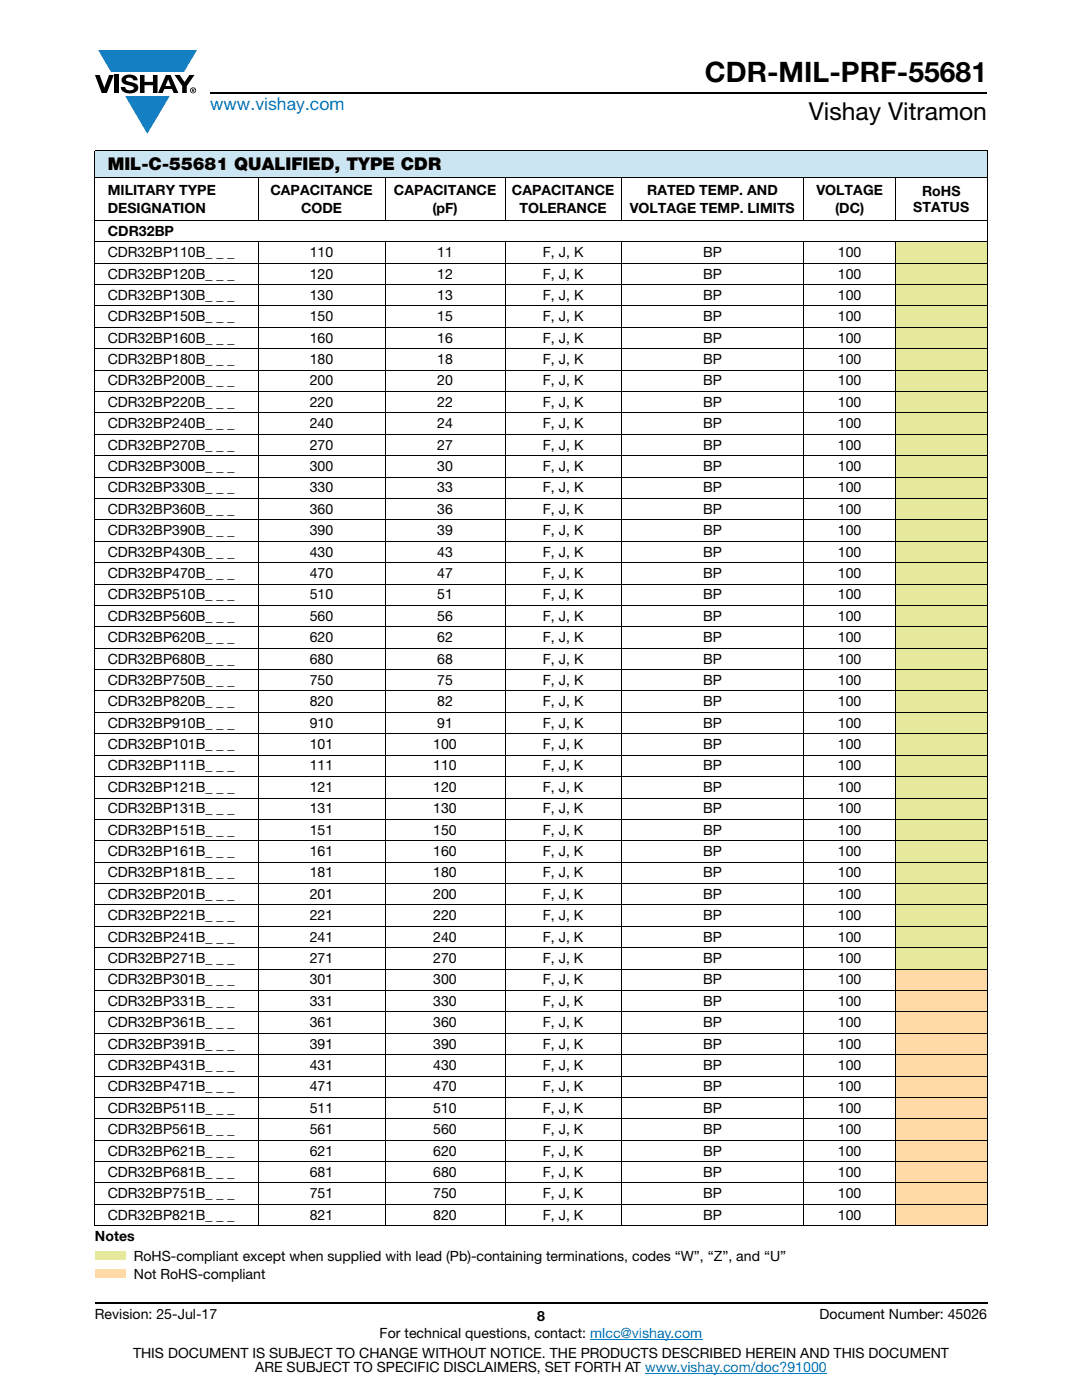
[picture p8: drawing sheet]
<svg xmlns="http://www.w3.org/2000/svg" width="216mm" height="279mm" viewBox="0 0 216 279" stroke-linecap="round" stroke-linejoin="round" font-family="sans-serif">
<defs><g id="words">
<text font-size="5.6" x="140.6" y="16.4">CDR-MIL-PRF-55681</text>
<text font-size="4.9" x="161.4" y="24">Vishay Vitramon</text>
<text font-size="3.5" fill="#007ec4" x="42" y="21.9">www.vishay.com</text>
<text font-size="3.5" x="21.5" y="34">MIL-C-55681 QUALIFIED, TYPE CDR</text>
<g font-size="2.8">
<text x="21.5" y="38.9">MILITARY TYPE</text>
<text x="54" y="38.9">CAPACITANCE</text>
<text x="78.6" y="38.9">CAPACITANCE</text>
<text x="102.1" y="38.9">CAPACITANCE</text>
<text x="129.1" y="38.9">RATED TEMP. AND</text>
<text x="162.9" y="38.9">VOLTAGE</text>
<text x="184" y="39.1">RoHS</text>
<text x="21.5" y="47.1">CDR32BP</text>
<text x="21.5" y="42.4">DESIGNATION</text>
<text x="60.1" y="42.4">CODE</text>
<text x="86.3" y="42.4">(pF)</text>
<text x="103.7" y="42.4">TOLERANCE</text>
<text x="125.6" y="42.4">VOLTAGE TEMP. LIMITS</text>
<text x="166.6" y="42.4">(DC)</text>
<text x="182.2" y="42.2">STATUS</text>
<text x="21.5" y="51.3">CDR32BP110B_ _ _</text>
<text x="61.8" y="51.3">110</text>
<text x="87.2" y="51.3">11</text>
<text x="108.3" y="51.3">F, J, K</text>
<text x="140.3" y="51.3">BP</text>
<text x="167.2" y="51.3">100</text>
<text x="21.5" y="55.6">CDR32BP120B_ _ _</text>
<text x="21.5" y="59.9">CDR32BP130B_ _ _</text>
<text x="61.8" y="55.6">120</text>
<text x="61.8" y="59.9">130</text>
<text x="87.2" y="55.6">12</text>
<text x="87.2" y="59.9">13</text>
<text x="108.3" y="55.6">F, J, K</text>
<text x="108.3" y="59.9">F, J, K</text>
<text x="140.3" y="55.6">BP</text>
<text x="140.3" y="59.9">BP</text>
<text x="167.2" y="55.6">100</text>
<text x="167.2" y="59.9">100</text>
<text x="21.5" y="64.1">CDR32BP150B_ _ _</text>
<text x="61.8" y="64.1">150</text>
<text x="87.2" y="64.1">15</text>
<text x="108.3" y="64.1">F, J, K</text>
<text x="140.3" y="64.1">BP</text>
<text x="167.2" y="64.1">100</text>
<text x="21.5" y="68.4">CDR32BP160B_ _ _</text>
<text x="61.8" y="68.4">160</text>
<text x="87.2" y="68.4">16</text>
<text x="108.3" y="68.4">F, J, K</text>
<text x="140.3" y="68.4">BP</text>
<text x="167.2" y="68.4">100</text>
<text x="21.5" y="72.7">CDR32BP180B_ _ _</text>
<text x="21.5" y="76.9">CDR32BP200B_ _ _</text>
<text x="61.8" y="72.7">180</text>
<text x="61.8" y="76.9">200</text>
<text x="87.2" y="72.7">18</text>
<text x="87.2" y="76.9">20</text>
<text x="108.3" y="72.7">F, J, K</text>
<text x="108.3" y="76.9">F, J, K</text>
<text x="140.3" y="72.7">BP</text>
<text x="140.3" y="76.9">BP</text>
<text x="167.2" y="72.7">100</text>
<text x="167.2" y="76.9">100</text>
<text x="21.5" y="81.2">CDR32BP220B_ _ _</text>
<text x="61.8" y="81.2">220</text>
<text x="87.2" y="81.2">22</text>
<text x="108.3" y="81.2">F, J, K</text>
<text x="140.3" y="81.2">BP</text>
<text x="167.2" y="81.2">100</text>
<text x="21.5" y="85.5">CDR32BP240B_ _ _</text>
<text x="21.5" y="89.7">CDR32BP270B_ _ _</text>
<text x="61.8" y="85.5">240</text>
<text x="61.8" y="89.7">270</text>
<text x="87.2" y="85.5">24</text>
<text x="87.2" y="89.7">27</text>
<text x="108.3" y="85.5">F, J, K</text>
<text x="108.3" y="89.7">F, J, K</text>
<text x="140.3" y="85.5">BP</text>
<text x="140.3" y="89.7">BP</text>
<text x="167.2" y="85.5">100</text>
<text x="167.2" y="89.7">100</text>
<text x="21.5" y="94">CDR32BP300B_ _ _</text>
<text x="61.8" y="94">300</text>
<text x="87.2" y="94">30</text>
<text x="108.3" y="94">F, J, K</text>
<text x="140.3" y="94">BP</text>
<text x="167.2" y="94">100</text>
<text x="21.5" y="98.3">CDR32BP330B_ _ _</text>
<text x="61.8" y="98.3">330</text>
<text x="87.2" y="98.3">33</text>
<text x="108.3" y="98.3">F, J, K</text>
<text x="140.3" y="98.3">BP</text>
<text x="167.2" y="98.3">100</text>
<text x="21.5" y="102.5">CDR32BP360B_ _ _</text>
<text x="21.5" y="106.8">CDR32BP390B_ _ _</text>
<text x="61.8" y="102.5">360</text>
<text x="61.8" y="106.8">390</text>
<text x="87.2" y="102.5">36</text>
<text x="87.2" y="106.8">39</text>
<text x="108.3" y="102.5">F, J, K</text>
<text x="108.3" y="106.8">F, J, K</text>
<text x="140.3" y="102.5">BP</text>
<text x="140.3" y="106.8">BP</text>
<text x="167.2" y="102.5">100</text>
<text x="167.2" y="106.8">100</text>
<text x="21.5" y="111.1">CDR32BP430B_ _ _</text>
<text x="61.8" y="111.1">430</text>
<text x="87.2" y="111.1">43</text>
<text x="108.3" y="111.1">F, J, K</text>
<text x="140.3" y="111.1">BP</text>
<text x="167.2" y="111.1">100</text>
<text x="21.5" y="115.3">CDR32BP470B_ _ _</text>
<text x="21.5" y="119.6">CDR32BP510B_ _ _</text>
<text x="61.8" y="115.3">470</text>
<text x="61.8" y="119.6">510</text>
<text x="87.2" y="115.3">47</text>
<text x="87.2" y="119.6">51</text>
<text x="108.3" y="115.3">F, J, K</text>
<text x="108.3" y="119.6">F, J, K</text>
<text x="140.3" y="115.3">BP</text>
<text x="140.3" y="119.6">BP</text>
<text x="167.2" y="115.3">100</text>
<text x="167.2" y="119.6">100</text>
<text x="21.5" y="123.9">CDR32BP560B_ _ _</text>
<text x="61.8" y="123.9">560</text>
<text x="87.2" y="123.9">56</text>
<text x="108.3" y="123.9">F, J, K</text>
<text x="140.3" y="123.9">BP</text>
<text x="167.2" y="123.9">100</text>
<text x="21.5" y="128.1">CDR32BP620B_ _ _</text>
<text x="61.8" y="128.1">620</text>
<text x="87.2" y="128.1">62</text>
<text x="108.3" y="128.1">F, J, K</text>
<text x="140.3" y="128.1">BP</text>
<text x="167.2" y="128.1">100</text>
<text x="21.5" y="132.4">CDR32BP680B_ _ _</text>
<text x="21.5" y="136.7">CDR32BP750B_ _ _</text>
<text x="61.8" y="132.4">680</text>
<text x="61.8" y="136.7">750</text>
<text x="87.2" y="132.4">68</text>
<text x="87.2" y="136.7">75</text>
<text x="108.3" y="132.4">F, J, K</text>
<text x="108.3" y="136.7">F, J, K</text>
<text x="140.3" y="132.4">BP</text>
<text x="140.3" y="136.7">BP</text>
<text x="167.2" y="132.4">100</text>
<text x="167.2" y="136.7">100</text>
<text x="21.5" y="140.9">CDR32BP820B_ _ _</text>
<text x="61.8" y="140.9">820</text>
<text x="87.2" y="140.9">82</text>
<text x="108.3" y="140.9">F, J, K</text>
<text x="140.3" y="140.9">BP</text>
<text x="167.2" y="140.9">100</text>
<text x="21.5" y="145.2">CDR32BP910B_ _ _</text>
<text x="21.5" y="149.5">CDR32BP101B_ _ _</text>
<text x="61.8" y="149.5">101</text>
<text x="61.8" y="145.2">910</text>
<text x="86.4" y="149.5">100</text>
<text x="87.2" y="145.2">91</text>
<text x="108.3" y="149.5">F, J, K</text>
<text x="108.3" y="145.2">F, J, K</text>
<text x="140.3" y="149.5">BP</text>
<text x="140.3" y="145.2">BP</text>
<text x="167.2" y="149.5">100</text>
<text x="167.2" y="145.2">100</text>
<text x="21.5" y="153.8">CDR32BP111B_ _ _</text>
<text x="61.8" y="153.8">111</text>
<text x="86.4" y="153.8">110</text>
<text x="108.3" y="153.8">F, J, K</text>
<text x="140.3" y="153.8">BP</text>
<text x="167.2" y="153.8">100</text>
<text x="21.5" y="158">CDR32BP121B_ _ _</text>
<text x="61.8" y="158">121</text>
<text x="86.4" y="158">120</text>
<text x="108.3" y="158">F, J, K</text>
<text x="140.3" y="158">BP</text>
<text x="167.2" y="158">100</text>
<text x="21.5" y="162.3">CDR32BP131B_ _ _</text>
<text x="21.5" y="166.6">CDR32BP151B_ _ _</text>
<text x="61.8" y="162.3">131</text>
<text x="61.8" y="166.6">151</text>
<text x="86.4" y="162.3">130</text>
<text x="86.4" y="166.6">150</text>
<text x="108.3" y="162.3">F, J, K</text>
<text x="108.3" y="166.6">F, J, K</text>
<text x="140.3" y="162.3">BP</text>
<text x="140.3" y="166.6">BP</text>
<text x="167.2" y="162.3">100</text>
<text x="167.2" y="166.6">100</text>
<text x="21.5" y="170.8">CDR32BP161B_ _ _</text>
<text x="61.8" y="170.8">161</text>
<text x="86.4" y="170.8">160</text>
<text x="108.3" y="170.8">F, J, K</text>
<text x="140.3" y="170.8">BP</text>
<text x="167.2" y="170.8">100</text>
<text x="21.5" y="175.1">CDR32BP181B_ _ _</text>
<text x="21.5" y="179.4">CDR32BP201B_ _ _</text>
<text x="61.8" y="175.1">181</text>
<text x="61.8" y="179.4">201</text>
<text x="86.4" y="175.1">180</text>
<text x="86.4" y="179.4">200</text>
<text x="108.3" y="175.1">F, J, K</text>
<text x="108.3" y="179.4">F, J, K</text>
<text x="140.3" y="175.1">BP</text>
<text x="140.3" y="179.4">BP</text>
<text x="167.2" y="175.1">100</text>
<text x="167.2" y="179.4">100</text>
<text x="21.5" y="183.6">CDR32BP221B_ _ _</text>
<text x="61.8" y="183.6">221</text>
<text x="86.4" y="183.6">220</text>
<text x="108.3" y="183.6">F, J, K</text>
<text x="140.3" y="183.6">BP</text>
<text x="167.2" y="183.6">100</text>
<text x="21.5" y="187.9">CDR32BP241B_ _ _</text>
<text x="61.8" y="187.9">241</text>
<text x="86.4" y="187.9">240</text>
<text x="108.3" y="187.9">F, J, K</text>
<text x="140.3" y="187.9">BP</text>
<text x="167.2" y="187.9">100</text>
<text x="21.5" y="192.2">CDR32BP271B_ _ _</text>
<text x="21.5" y="196.4">CDR32BP301B_ _ _</text>
<text x="61.8" y="192.2">271</text>
<text x="61.8" y="196.4">301</text>
<text x="86.4" y="192.2">270</text>
<text x="86.4" y="196.4">300</text>
<text x="108.3" y="192.2">F, J, K</text>
<text x="108.3" y="196.4">F, J, K</text>
<text x="140.3" y="192.2">BP</text>
<text x="140.3" y="196.4">BP</text>
<text x="167.2" y="192.2">100</text>
<text x="167.2" y="196.4">100</text>
<text x="21.5" y="200.7">CDR32BP331B_ _ _</text>
<text x="61.8" y="200.7">331</text>
<text x="86.4" y="200.7">330</text>
<text x="108.3" y="200.7">F, J, K</text>
<text x="140.3" y="200.7">BP</text>
<text x="167.2" y="200.7">100</text>
<text x="21.5" y="205">CDR32BP361B_ _ _</text>
<text x="21.5" y="209.3">CDR32BP391B_ _ _</text>
<text x="61.8" y="205">361</text>
<text x="61.8" y="209.3">391</text>
<text x="86.4" y="205">360</text>
<text x="86.4" y="209.3">390</text>
<text x="108.3" y="205">F, J, K</text>
<text x="108.3" y="209.3">F, J, K</text>
<text x="140.3" y="205">BP</text>
<text x="140.3" y="209.3">BP</text>
<text x="167.2" y="205">100</text>
<text x="167.2" y="209.3">100</text>
<text x="21.5" y="213.5">CDR32BP431B_ _ _</text>
<text x="61.8" y="213.5">431</text>
<text x="86.4" y="213.5">430</text>
<text x="108.3" y="213.5">F, J, K</text>
<text x="140.3" y="213.5">BP</text>
<text x="167.2" y="213.5">100</text>
<text x="21.5" y="217.8">CDR32BP471B_ _ _</text>
<text x="61.8" y="217.8">471</text>
<text x="86.4" y="217.8">470</text>
<text x="108.3" y="217.8">F, J, K</text>
<text x="140.3" y="217.8">BP</text>
<text x="167.2" y="217.8">100</text>
<text x="21.5" y="222.1">CDR32BP511B_ _ _</text>
<text x="21.5" y="226.3">CDR32BP561B_ _ _</text>
<text x="61.8" y="222.1">511</text>
<text x="61.8" y="226.3">561</text>
<text x="86.4" y="222.1">510</text>
<text x="86.4" y="226.3">560</text>
<text x="108.3" y="222.1">F, J, K</text>
<text x="108.3" y="226.3">F, J, K</text>
<text x="140.3" y="222.1">BP</text>
<text x="140.3" y="226.3">BP</text>
<text x="167.2" y="222.1">100</text>
<text x="167.2" y="226.3">100</text>
<text x="21.5" y="230.6">CDR32BP621B_ _ _</text>
<text x="61.8" y="230.6">621</text>
<text x="86.4" y="230.6">620</text>
<text x="108.3" y="230.6">F, J, K</text>
<text x="140.3" y="230.6">BP</text>
<text x="167.2" y="230.6">100</text>
<text x="21.5" y="234.9">CDR32BP681B_ _ _</text>
<text x="21.5" y="239.1">CDR32BP751B_ _ _</text>
<text x="61.8" y="234.9">681</text>
<text x="61.8" y="239.1">751</text>
<text x="86.4" y="234.9">680</text>
<text x="86.4" y="239.1">750</text>
<text x="108.3" y="234.9">F, J, K</text>
<text x="108.3" y="239.1">F, J, K</text>
<text x="140.3" y="234.9">BP</text>
<text x="140.3" y="239.1">BP</text>
<text x="167.2" y="234.9">100</text>
<text x="167.2" y="239.1">100</text>
<text x="21.5" y="243.4">CDR32BP821B_ _ _</text>
<text x="61.8" y="243.4">821</text>
<text x="86.4" y="243.4">820</text>
<text x="108.3" y="243.4">F, J, K</text>
<text x="140.3" y="243.4">BP</text>
<text x="167.2" y="243.4">100</text>
<text x="18.9" y="247.8">Notes</text>
<text x="26.7" y="251.6">RoHS-compliant except when supplied with lead (Pb)-containing terminations, codes “W”, “Z”, and “U”</text>
<text x="26.7" y="255.2">Not RoHS-compliant</text>
<text x="18.9" y="263.3">Revision: 25-Jul-17</text>
<text x="107.2" y="263.6">8</text>
<text x="163.6" y="263.3">Document Number: 45026</text>
<text x="75.8" y="267.1">For technical questions, contact: mlcc@vishay.com</text>
<text x="26.5" y="271">THIS DOCUMENT IS SUBJECT TO CHANGE WITHOUT NOTICE. THE PRODUCTS DESCRIBED HEREIN AND THIS DOCUMENT</text>
<text x="50.9" y="273.8">ARE SUBJECT TO SPECIFIC DISCLAIMERS, SET FORTH AT www.vishay.com/doc?91000</text>
</g>
</g></defs>
<g fill="#147fc3">
<path d="M19.6 10h19.7l-2.6 4.3h-1.1h-13.5z"/>
<path d="M25 19.2h8.9l-4.5 7.5z"/>
</g>
<g fill="#000">
<path d="M18.9 15h1l.9 2.5 1-2.5h.9l-1.4 3.6h-1zM22.9 15h.9v3.6h-.9zM24.6 15.3a2.1 2.1 0 0 1 2.8 .3l.1 .4h-.9a.79 .79 0 0 0-.7-.5 .79 .79 0 0 0-.8 .4l.3 .3 1 .2a1.08 1.08 0 0 1 1.2 1 1.08 1.08 0 0 1-1.1 1.2 1.73 1.73 0 0 1-2.4-1.2h.9a.96 .96 0 0 0 .8 .6 .96 .96 0 0 0 .9-.4 1.31 1.31 0 0 0-1.2-.6 1.03 1.03 0 0 1-1.1-.6 1.03 1.03 0 0 1 .2-1.1zM27.9 15h.9v1.3h1.7v-1.3h.9v3.6h-.9v-1.6h-1.7v1.6h-.9zM34.8 15h1.1l.9 1.4 1-1.4h1l-1.5 2.2v1.4h-.9v-1.4z"/>
<path d="M33.6 15.9l.5 1.3h-1.1zM33.1 15l-1.6 3.6h1l.3-.8h1.5l.3 .8h1l-1.6-3.6z"/>
<path d="M38.4 17.8h.2v.2h-.2zM38.3 17.7v.7h.1v-.3l.4 .3-.2-.3 .2-.2-.1-.2z"/>
<path d="M38.1 18a.46 .46 0 0 1 .9 0 .46 .46 0 0 1-.9 0zM37.9 18a.6 .6 0 0 0 1.2 0 .6 .6 0 0 0-1.2 0z"/>
</g>
<path d="M42 18.6h155M18.9 260h178.1" fill="none" stroke="#000" stroke-width=".36"/>
<path d="M117.8 267.3h22.3M128.7 274h36.3" fill="none" stroke="#007ec4" stroke-width=".2"/>
<g fill="#e6e89c">
<path d="M178.7 48.3h18.3v4.2h-18.3z"/>
<path d="M178.7 52.5h18.3v4.3h-18.3z"/>
<path d="M178.7 56.8h18.3v4.3h-18.3z"/>
<path d="M178.7 61.1h18.3v4.2h-18.3z"/>
<path d="M178.7 65.3h18.3v4.3h-18.3z"/>
<path d="M178.7 69.6h18.3v4.3h-18.3z"/>
<path d="M178.7 73.9h18.3v4.2h-18.3z"/>
<path d="M178.7 78.1h18.3v4.3h-18.3z"/>
<path d="M178.7 82.4h18.3v4.3h-18.3z"/>
<path d="M178.7 86.7h18.3v4.3h-18.3z"/>
<path d="M178.7 91h18.3v4.2h-18.3z"/>
<path d="M178.7 95.2h18.3v4.3h-18.3z"/>
<path d="M178.7 99.5h18.3v4.3h-18.3z"/>
<path d="M178.7 103.8h18.3v4.2h-18.3z"/>
<path d="M178.7 108h18.3v4.3h-18.3z"/>
<path d="M178.7 112.3h18.3v4.3h-18.3z"/>
<path d="M178.7 116.6h18.3v4.2h-18.3z"/>
<path d="M178.7 120.8h18.3v4.3h-18.3z"/>
<path d="M178.7 125.1h18.3v4.3h-18.3z"/>
<path d="M178.7 129.4h18.3v4.2h-18.3z"/>
<path d="M178.7 133.6h18.3v4.3h-18.3z"/>
<path d="M178.7 137.9h18.3v4.3h-18.3z"/>
<path d="M178.7 142.2h18.3v4.3h-18.3z"/>
<path d="M178.7 146.5h18.3v4.2h-18.3z"/>
<path d="M178.7 150.7h18.3v4.3h-18.3z"/>
<path d="M178.7 155h18.3v4.3h-18.3z"/>
<path d="M178.7 159.3h18.3v4.2h-18.3z"/>
<path d="M178.7 163.5h18.3v4.3h-18.3z"/>
<path d="M178.7 167.8h18.3v4.3h-18.3z"/>
<path d="M178.7 172.1h18.3v4.2h-18.3z"/>
<path d="M178.7 176.3h18.3v4.3h-18.3z"/>
<path d="M178.7 180.6h18.3v4.3h-18.3z"/>
<path d="M178.7 184.9h18.3v4.2h-18.3z"/>
<path d="M178.7 189.1h18.3v4.3h-18.3z"/>
</g>
<g fill="#ffd9a6">
<path d="M178.7 193.4h18.3v4.3h-18.3z"/>
<path d="M178.7 197.7h18.3v4.3h-18.3z"/>
<path d="M178.7 202h18.3v4.2h-18.3z"/>
<path d="M178.7 206.2h18.3v4.3h-18.3z"/>
<path d="M178.7 210.5h18.3v4.3h-18.3z"/>
<path d="M178.7 214.8h18.3v4.2h-18.3z"/>
<path d="M178.7 219h18.3v4.3h-18.3z"/>
<path d="M178.7 223.3h18.3v4.3h-18.3z"/>
<path d="M178.7 227.6h18.3v4.2h-18.3z"/>
<path d="M178.7 231.8h18.3v4.3h-18.3z"/>
<path d="M178.7 236.1h18.3v4.3h-18.3z"/>
<path d="M178.7 240.4h18.3v4.2h-18.3z"/>
</g>
<path d="M18.9 30h178.1v5.5h-178.1z" fill="#cce5f3"/>
<path d="M18.9 249.7h6.1v1.8h-6.1z" fill="#e6e89c"/>
<path d="M19.1 249.9h5.9" fill="none" stroke="#e6e89c" stroke-width=".36"/>
<path d="M24.6 249.9h.4v1.6h-.4z" fill="#e6e89c"/>
<path d="M18.9 251.3h5.9" fill="none" stroke="#e6e89c" stroke-width=".36"/>
<path d="M18.9 249.7h.4v1.6h-.4z" fill="#e6e89c"/>
<path d="M18.9 253.3h6.1v1.7h-6.1z" fill="#ffd9a6"/>
<path d="M19 253.4h5.9" fill="none" stroke="#ffd9a6" stroke-width=".2"/>
<path d="M24.8 253.4h.1v1.6h-.1z" fill="#ffd9a6"/>
<path d="M18.9 254.9h5.9" fill="none" stroke="#ffd9a6" stroke-width=".2"/>
<path d="M18.9 253.3h.2v1.6h-.2z" fill="#ffd9a6"/>
<g fill="none" stroke="#000" stroke-width=".2">
<path d="M18.9 30h178.1M18.9 35.5h178.1M18.9 30.1v214.4M51.5 35.4v8.7M76.8 35.4v8.7M100.8 35.4v8.7M124 35.4v8.7M160.4 35.4v8.7M178.7 35.4v8.7M197 30.1v214.4M18.9 44h178.1M18.9 48.3h178.1"/>
<path d="M18.9 52.5h178.1M18.9 56.8h178.1M51.5 48.2v196.5M76.8 48.2v196.5M100.8 48.2v196.5M124 48.2v196.5M160.4 48.2v196.5M178.7 48.2v196.5M18.9 61.1h178.1M18.9 65.3h178.1M18.9 69.6h178.1M18.9 73.9h178.1"/>
<path d="M18.9 78.1h178.1M18.9 82.4h178.1M18.9 86.7h178.1M18.9 91h178.1M18.9 95.2h178.1M18.9 99.5h178.1M18.9 103.8h178.1M18.9 108h178.1M18.9 112.3h178.1M18.9 116.6h178.1M18.9 120.8h178.1M18.9 125.1h178.1"/>
<path d="M18.9 129.4h178.1M18.9 133.6h178.1M18.9 137.9h178.1M18.9 142.2h178.1M18.9 146.5h178.1M18.9 150.7h178.1M18.9 155h178.1M18.9 159.3h178.1M18.9 163.5h178.1M18.9 167.8h178.1M18.9 172.1h178.1M18.9 176.3h178.1"/>
<path d="M18.9 180.6h178.1M18.9 184.9h178.1M18.9 189.1h178.1M18.9 193.4h178.1M18.9 197.7h178.1M18.9 202h178.1M18.9 206.2h178.1M18.9 210.5h178.1M18.9 214.8h178.1M18.9 219h178.1M18.9 223.3h178.1M18.9 227.6h178.1"/>
<path d="M18.9 231.8h178.1M18.9 236.1h178.1M18.9 240.4h178.1M18.9 244.6h178.1"/>
</g>
<use href="#words"/>
</svg>
